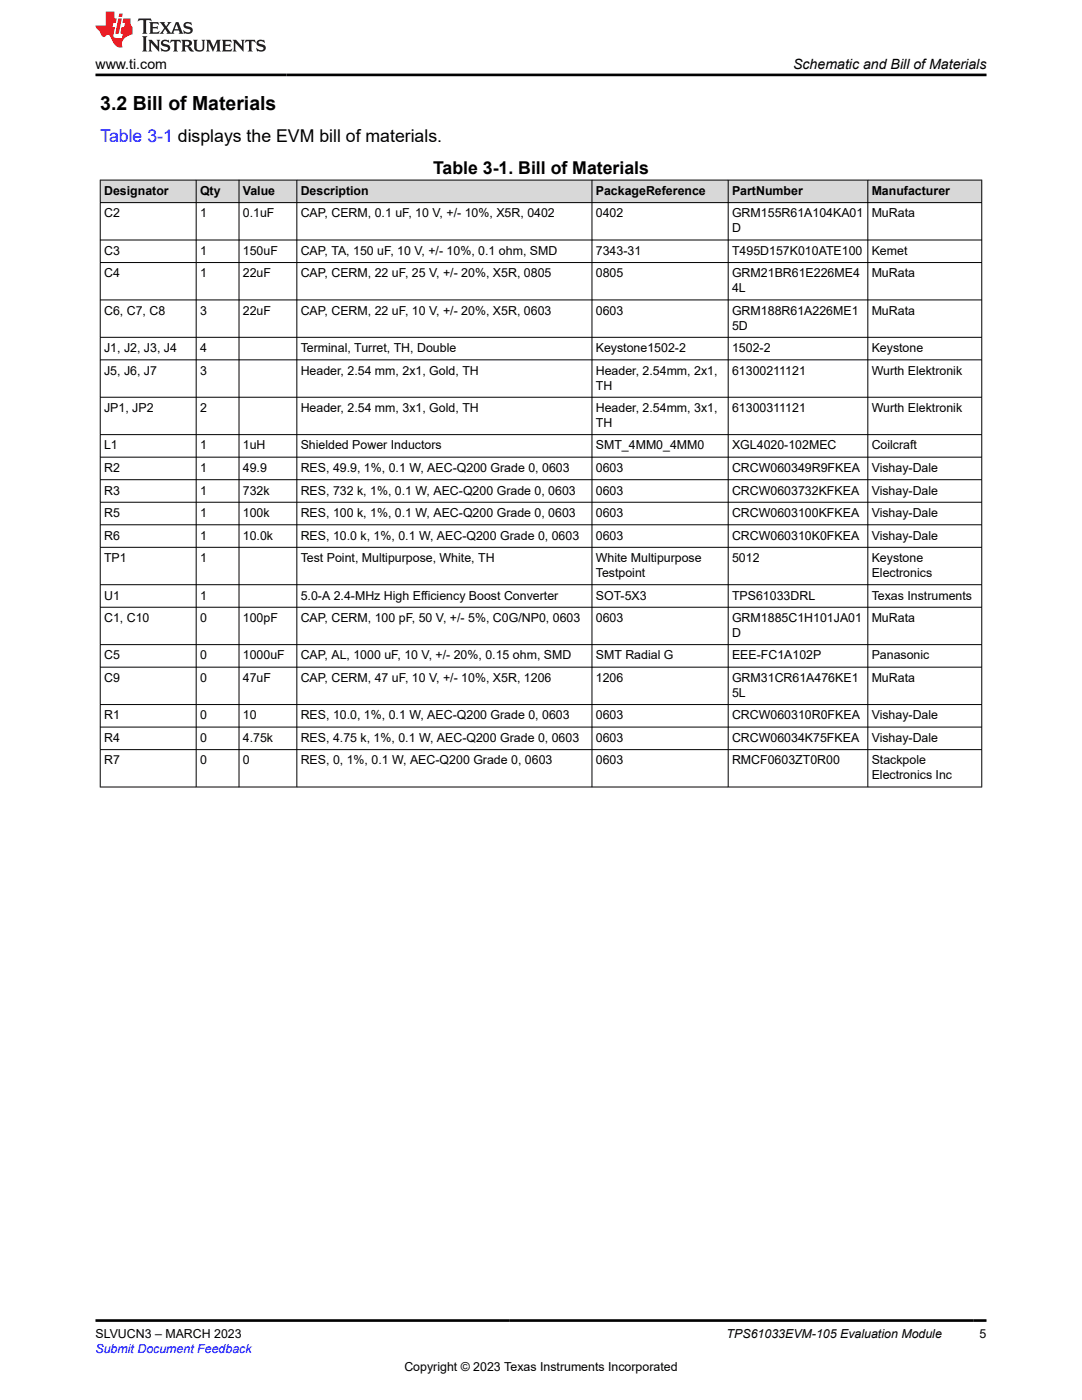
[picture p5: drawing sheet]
<svg xmlns="http://www.w3.org/2000/svg" width="216mm" height="279mm" viewBox="0 0 216 279" stroke-linecap="round" stroke-linejoin="round" font-family="sans-serif">
<defs><g id="words">
<text font-size="3.9" x="20" y="22">3.2 Bill of Materials</text>
<text font-size="3.5" fill="#00f" x="20" y="28.4">Table 3-1 displays the EVM bill of materials.</text>
<text font-size="3.5" x="86.4" y="34.8">Table 3-1. Bill of Materials</text>
<g font-size="2.8">
<text x="19" y="13.8">www.ti.com</text>
<text x="158.3" y="13.8">Schematic and Bill of Materials</text>
</g>
<g font-size="2.5">
<text x="20.8" y="38.9">Designator</text>
<text x="39.9" y="38.9">Qty</text>
<text x="48.5" y="38.9">Value</text>
<text x="60" y="38.9">Description</text>
<text x="118.9" y="38.9">PackageReference</text>
<text x="146.1" y="38.9">PartNumber</text>
<text x="173.9" y="38.9">Manufacturer</text>
<text x="20.8" y="43.4">C2</text>
<text x="39.9" y="43.4">1</text>
<text x="48.5" y="43.4">0.1uF</text>
<text x="60" y="43.4">CAP, CERM, 0.1 uF, 10 V, +/- 10%, X5R, 0402</text>
<text x="118.9" y="43.4">0402</text>
<text x="146.1" y="43.4">GRM155R61A104KA01</text>
<text x="146.1" y="46.4">D</text>
<text x="173.9" y="43.4">MuRata</text>
<text x="20.8" y="50.9">C3</text>
<text x="39.9" y="50.9">1</text>
<text x="48.5" y="50.9">150uF</text>
<text x="60" y="50.9">CAP, TA, 150 uF, 10 V, +/- 10%, 0.1 ohm, SMD</text>
<text x="118.9" y="50.9">7343-31</text>
<text x="146.1" y="50.9">T495D157K010ATE100</text>
<text x="173.9" y="50.9">Kemet</text>
<text x="20.8" y="55.4">C4</text>
<text x="39.9" y="55.4">1</text>
<text x="48.5" y="55.4">22uF</text>
<text x="60" y="55.4">CAP, CERM, 22 uF, 25 V, +/- 20%, X5R, 0805</text>
<text x="118.9" y="55.4">0805</text>
<text x="146.1" y="55.4">GRM21BR61E226ME4</text>
<text x="146.1" y="58.3">4L</text>
<text x="173.9" y="55.4">MuRata</text>
<text x="20.8" y="62.8">C6, C7, C8</text>
<text x="39.9" y="62.8">3</text>
<text x="48.5" y="62.8">22uF</text>
<text x="60" y="62.8">CAP, CERM, 22 uF, 10 V, +/- 20%, X5R, 0603</text>
<text x="118.9" y="62.8">0603</text>
<text x="146.1" y="62.8">GRM188R61A226ME1</text>
<text x="146.1" y="65.8">5D</text>
<text x="173.9" y="62.8">MuRata</text>
<text x="20.8" y="70.3">J1, J2, J3, J4</text>
<text x="39.9" y="70.3">4</text>
<text x="60" y="70.3">Terminal, Turret, TH, Double</text>
<text x="118.9" y="70.3">Keystone1502-2</text>
<text x="146.1" y="70.3">1502-2</text>
<text x="173.9" y="70.3">Keystone</text>
<text x="20.8" y="74.8">J5, J6, J7</text>
<text x="39.9" y="74.8">3</text>
<text x="60" y="74.8">Header, 2.54 mm, 2x1, Gold, TH</text>
<text x="118.9" y="74.8">Header, 2.54mm, 2x1,</text>
<text x="118.9" y="77.7">TH</text>
<text x="146.1" y="74.8">61300211121</text>
<text x="173.9" y="74.8">Wurth Elektronik</text>
<text x="20.8" y="82.2">JP1, JP2</text>
<text x="39.9" y="82.2">2</text>
<text x="60" y="82.2">Header, 2.54 mm, 3x1, Gold, TH</text>
<text x="118.9" y="82.2">Header, 2.54mm, 3x1,</text>
<text x="146.1" y="82.2">61300311121</text>
<text x="173.9" y="82.2">Wurth Elektronik</text>
<text x="20.8" y="89.7">L1</text>
<text x="39.9" y="89.7">1</text>
<text x="48.5" y="89.7">1uH</text>
<text x="60" y="89.7">Shielded Power Inductors</text>
<text x="118.9" y="85.2">TH</text>
<text x="118.9" y="89.7">SMT_4MM0_4MM0</text>
<text x="146.1" y="89.7">XGL4020-102MEC</text>
<text x="173.9" y="89.7">Coilcraft</text>
<text x="20.8" y="94.2">R2</text>
<text x="39.9" y="94.2">1</text>
<text x="48.5" y="94.2">49.9</text>
<text x="60" y="94.2">RES, 49.9, 1%, 0.1 W, AEC-Q200 Grade 0, 0603</text>
<text x="118.9" y="94.2">0603</text>
<text x="146.1" y="94.2">CRCW060349R9FKEA</text>
<text x="173.9" y="94.2">Vishay-Dale</text>
<text x="20.8" y="98.7">R3</text>
<text x="39.9" y="98.7">1</text>
<text x="48.5" y="98.7">732k</text>
<text x="60" y="98.7">RES, 732 k, 1%, 0.1 W, AEC-Q200 Grade 0, 0603</text>
<text x="118.9" y="98.7">0603</text>
<text x="146.1" y="98.7">CRCW0603732KFKEA</text>
<text x="173.9" y="98.7">Vishay-Dale</text>
<text x="20.8" y="103.2">R5</text>
<text x="20.8" y="107.7">R6</text>
<text x="39.9" y="103.2">1</text>
<text x="39.9" y="107.7">1</text>
<text x="48.5" y="103.2">100k</text>
<text x="48.5" y="107.7">10.0k</text>
<text x="60" y="103.2">RES, 100 k, 1%, 0.1 W, AEC-Q200 Grade 0, 0603</text>
<text x="60" y="107.7">RES, 10.0 k, 1%, 0.1 W, AEC-Q200 Grade 0, 0603</text>
<text x="118.9" y="103.2">0603</text>
<text x="118.9" y="107.7">0603</text>
<text x="146.1" y="103.2">CRCW0603100KFKEA</text>
<text x="146.1" y="107.7">CRCW060310K0FKEA</text>
<text x="173.9" y="103.2">Vishay-Dale</text>
<text x="173.9" y="107.7">Vishay-Dale</text>
<text x="20.8" y="112.2">TP1</text>
<text x="39.9" y="112.2">1</text>
<text x="60" y="112.2">Test Point, Multipurpose, White, TH</text>
<text x="118.9" y="112.2">White Multipurpose</text>
<text x="146.1" y="112.2">5012</text>
<text x="173.9" y="112.2">Keystone</text>
<text x="20.8" y="119.7">U1</text>
<text x="39.9" y="119.7">1</text>
<text x="60" y="119.7">5.0-A 2.4-MHz High Efficiency Boost Converter</text>
<text x="118.9" y="115.2">Testpoint</text>
<text x="118.9" y="119.7">SOT-5X3</text>
<text x="146.1" y="119.7">TPS61033DRL</text>
<text x="173.9" y="115.2">Electronics</text>
<text x="173.9" y="119.7">Texas Instruments</text>
<text x="20.8" y="124.1">C1, C10</text>
<text x="39.9" y="124.1">0</text>
<text x="48.5" y="124.1">100pF</text>
<text x="60" y="124.1">CAP, CERM, 100 pF, 50 V, +/- 5%, C0G/NP0, 0603</text>
<text x="118.9" y="124.1">0603</text>
<text x="146.1" y="124.1">GRM1885C1H101JA01</text>
<text x="173.9" y="124.1">MuRata</text>
<text x="20.8" y="131.6">C5</text>
<text x="39.9" y="131.6">0</text>
<text x="48.5" y="131.6">1000uF</text>
<text x="60" y="131.6">CAP, AL, 1000 uF, 10 V, +/- 20%, 0.15 ohm, SMD</text>
<text x="118.9" y="131.6">SMT Radial G</text>
<text x="146.1" y="127.1">D</text>
<text x="146.1" y="131.6">EEE-FC1A102P</text>
<text x="173.9" y="131.6">Panasonic</text>
<text x="20.8" y="136.1">C9</text>
<text x="39.9" y="136.1">0</text>
<text x="48.5" y="136.1">47uF</text>
<text x="60" y="136.1">CAP, CERM, 47 uF, 10 V, +/- 10%, X5R, 1206</text>
<text x="118.9" y="136.1">1206</text>
<text x="146.1" y="136.1">GRM31CR61A476KE1</text>
<text x="173.9" y="136.1">MuRata</text>
<text x="20.8" y="143.6">R1</text>
<text x="39.9" y="143.6">0</text>
<text x="48.5" y="143.6">10</text>
<text x="60" y="143.6">RES, 10.0, 1%, 0.1 W, AEC-Q200 Grade 0, 0603</text>
<text x="118.9" y="143.6">0603</text>
<text x="146.1" y="139.1">5L</text>
<text x="146.1" y="143.6">CRCW060310R0FKEA</text>
<text x="173.9" y="143.6">Vishay-Dale</text>
<text x="20.8" y="148.1">R4</text>
<text x="39.9" y="148.1">0</text>
<text x="48.5" y="148.1">4.75k</text>
<text x="60" y="148.1">RES, 4.75 k, 1%, 0.1 W, AEC-Q200 Grade 0, 0603</text>
<text x="118.9" y="148.1">0603</text>
<text x="146.1" y="148.1">CRCW06034K75FKEA</text>
<text x="173.9" y="148.1">Vishay-Dale</text>
<text x="20.8" y="152.6">R7</text>
<text x="39.9" y="152.6">0</text>
<text x="48.5" y="152.6">0</text>
<text x="60" y="152.6">RES, 0, 1%, 0.1 W, AEC-Q200 Grade 0, 0603</text>
<text x="118.9" y="152.6">0603</text>
<text x="146.1" y="152.6">RMCF0603ZT0R00</text>
<text x="173.9" y="152.6">Stackpole</text>
<text x="173.9" y="155.5">Electronics Inc</text>
<text x="19" y="267.1">SLVUCN3 – MARCH 2023</text>
<text x="145" y="267.1">TPS61033EVM-105 Evaluation Module</text>
<text x="195.5" y="267.1">5</text>
<text x="80.7" y="273.5">Copyright © 2023 Texas Instruments Incorporated</text>
</g>
<text font-size="2.5" fill="#00f" x="19" y="270">Submit Document Feedback</text>
</g></defs>
<g fill="#d8d8d8">
<path d="M20 35.9h175.9v4.5h-175.9z" fill-rule="evenodd"/>
<path d="M20.1 36h19v4.4h-19z" fill-rule="evenodd"/>
<path d="M39.2 36h8.4v4.4h-8.4z" fill-rule="evenodd"/>
<path d="M47.8 36h11.4v4.4h-11.4z" fill-rule="evenodd"/>
<path d="M59.3 36h58.8v4.4h-58.8z" fill-rule="evenodd"/>
<path d="M118.2 36h27v4.4h-27z" fill-rule="evenodd"/>
<path d="M145.4 36h27.7v4.4h-27.7z" fill-rule="evenodd"/>
<path d="M173.2 36h22.6v4.4h-22.6z" fill-rule="evenodd"/>
</g>
<g fill="none" stroke="#000" stroke-width=".2">
<path d="M19.9 35.9h176.1M20 35.9v121.2M39.1 35.9v121.2M47.7 35.9v121.2M59.2 35.9v121.2M118.1 35.9v121.2M145.3 35.9v121.2M173.2 35.9v121.2M195.9 35.9v121.2M19.9 40.4h176.1M19.9 47.9h176.1M19.9 52.4h176.1"/>
<path d="M19.9 59.9h176.1M19.9 67.3h176.1M19.9 71.8h176.1M19.9 79.3h176.1M19.9 86.7h176.1M19.9 91.2h176.1M19.9 95.7h176.1M19.9 100.2h176.1M19.9 104.7h176.1M19.9 109.2h176.1M19.9 116.7h176.1M19.9 121.2h176.1"/>
<path d="M19.9 128.6h176.1M19.9 133.1h176.1M19.9 140.6h176.1M19.9 145.1h176.1M19.9 149.6h176.1M19.9 157.1h176.1"/>
</g>
<path d="M27.7 3.7l-.2 .6 .5-.3h.6v.2v2.2l-.2 .3h1l-.2-.3v-2.2v-.2h.5l.5 .3-.1-.6zM29.8 4.4l.2 .4v1.6l-.2 .3h1.9l.1-.6a1.08 1.08 0 0 1-1.3 .2v-.6h.6l.4 .1v-.6l-.4 .2h-.6v-.6l.2-.1a1 1 0 0 1 1 .3l-.1-.6zM31.8 4.4l1 1.2-1 1.1h.9l-.2-.2 .4-.7 .5 .7-.2 .2h1.6l-.2-.2 .1-.4h1l.1 .4-.1 .2h.9l-.2-.3-.8-2h-.5l-1 2.2-.8-1.1 .9-1.1h-.8l.2 .2-.5 .7-.3-.7 .1-.2zM35.2 4.8l.4 1h-.8zM36.8 4.6a.65 .65 0 0 0-.2 .7 .65 .65 0 0 0 .6 .4l.7 .2 .1 .2a.79 .79 0 0 1-.7 .4 .79 .79 0 0 1-.7-.5l.1 .7 .2-.1a.93 .93 0 0 0 1.1 .1 .93 .93 0 0 0 .4-.9 1.46 1.46 0 0 0-1.2-.6l-.1-.4a1.09 1.09 0 0 1 1.2 .2l-.2-.6-.1 .1-.6-.1zM28.4 7.2l.2 .4v2.3l-.2 .4h1l-.2-.4v-2.3l.2-.4zM29.6 7.9l.2 .4v1.6l-.2 .4h.8l-.3-.4v-1.4l1.7 1.8v-2l.2-.4h-.8l.2 .3 .1 1.1-1.2-1.4zM32.3 8.1a.65 .65 0 0 0-.2 .7 .65 .65 0 0 0 .7 .4l.6 .2 .1 .3a.79 .79 0 0 1-.7 .3 .79 .79 0 0 1-.7-.5l.1 .8 .2-.1a.93 .93 0 0 0 1.1 0 .93 .93 0 0 0 .4-.9 1.46 1.46 0 0 0-1.2-.6l-.1-.4a1.09 1.09 0 0 1 1.2 .2l-.2-.6-.1 .1-.6-.1zM34.1 7.9l-.1 .7a.63 .63 0 0 1 .7-.4l.1 1.7-.3 .4h1l-.2-.4v-1.7a.66 .66 0 0 1 .8 .4l-.1-.7zM36.2 7.9l.2 .4v1.6l-.2 .4h.9l-.2-.2v-.8l.5 .1 .1 .1a.79 .79 0 0 0 1.2 .7l-1-1a.61 .61 0 0 0 .6-.6 .61 .61 0 0 0-.5-.6zM36.9 8.3l.2-.1a.47 .47 0 0 1 .5 .1 .47 .47 0 0 1 .1 .5l-.2 .2h-.6zM38.5 7.9l.2 .3a2.27 2.27 0 0 0 .4 1.9 1.04 1.04 0 0 0 1.7-.6v-1.3l.2-.3h-.8l.2 .4v1.2a.6 .6 0 0 1-.6 .5 .6 .6 0 0 1-.6-.5v-1.2l.3-.4zM41.1 7.9l.2 .4v1.6l-.2 .4h.7l-.2-.4v-1.5l.9 1.9 .8-1.9v1.5l-.2 .4h1l-.3-.4v-1.6l.3-.4h-.8l-.7 1.6-.7-1.6zM44.3 7.9l.2 .4v1.6l-.2 .4h1.9l.1-.6a1.09 1.09 0 0 1-1.3 .1v-.6h.6l.4 .2v-.7l-.4 .2h-.6v-.5l.2-.2a1.01 1.01 0 0 1 1 .3l-.1-.6zM46.4 7.9l.3 .4v1.6l-.3 .4h.8l-.2-.4v-1.4l1.6 1.8v-2l.2-.4h-.7l.2 .3v1.1l-1.2-1.4zM49 7.9l-.1 .7a.63 .63 0 0 1 .8-.4v1.7l-.3 .4h1l-.2-.4v-1.7a.66 .66 0 0 1 .8 .4l-.1-.7zM51.4 8.1a.65 .65 0 0 0-.2 .7 .65 .65 0 0 0 .6 .4l.6 .2 .2 .3a.79 .79 0 0 1-.8 .3 .79 .79 0 0 1-.6-.5l.1 .8 .2-.1a.93 .93 0 0 0 1 0 .93 .93 0 0 0 .5-.9 1.46 1.46 0 0 0-1.3-.6l-.1-.4a1.09 1.09 0 0 1 1.3 .2l-.2-.6-.2 .1-.5-.1z" fill="#231f20"/>
<path d="M21.1 2.3v2.8h-2.1l.1 .4 .9 .9a.95 .95 0 0 0 .9 .9 .59 .59 0 0 1 .6-.3 .59 .59 0 0 1 .5 .3l.4 .8a1.59 1.59 0 0 0 2.1 1.3 1.61 1.61 0 0 1 1-2.2l1-.4-.1-1.4a1.59 1.59 0 0 1-.4-1.7h-1.4l-.2 .9h.5l-.1 .8h-.5l-.2 1v.3h.4l-.2 .9h-.6a.73 .73 0 0 1-1.1-.6l.3-1.6h-.5l.2-.8h.5l.2-.9h-.5v-1.4zM23.6 3.7l-.6 3h.7l.6-3zM23.8 2.7l-.1 .7h.7l.1-.7z" fill="#ed1c24"/>
<path d="M19 15h177.8M19 263.5h177.8" fill="none" stroke="#000" stroke-width=".53"/>
<use href="#words"/>
</svg>
